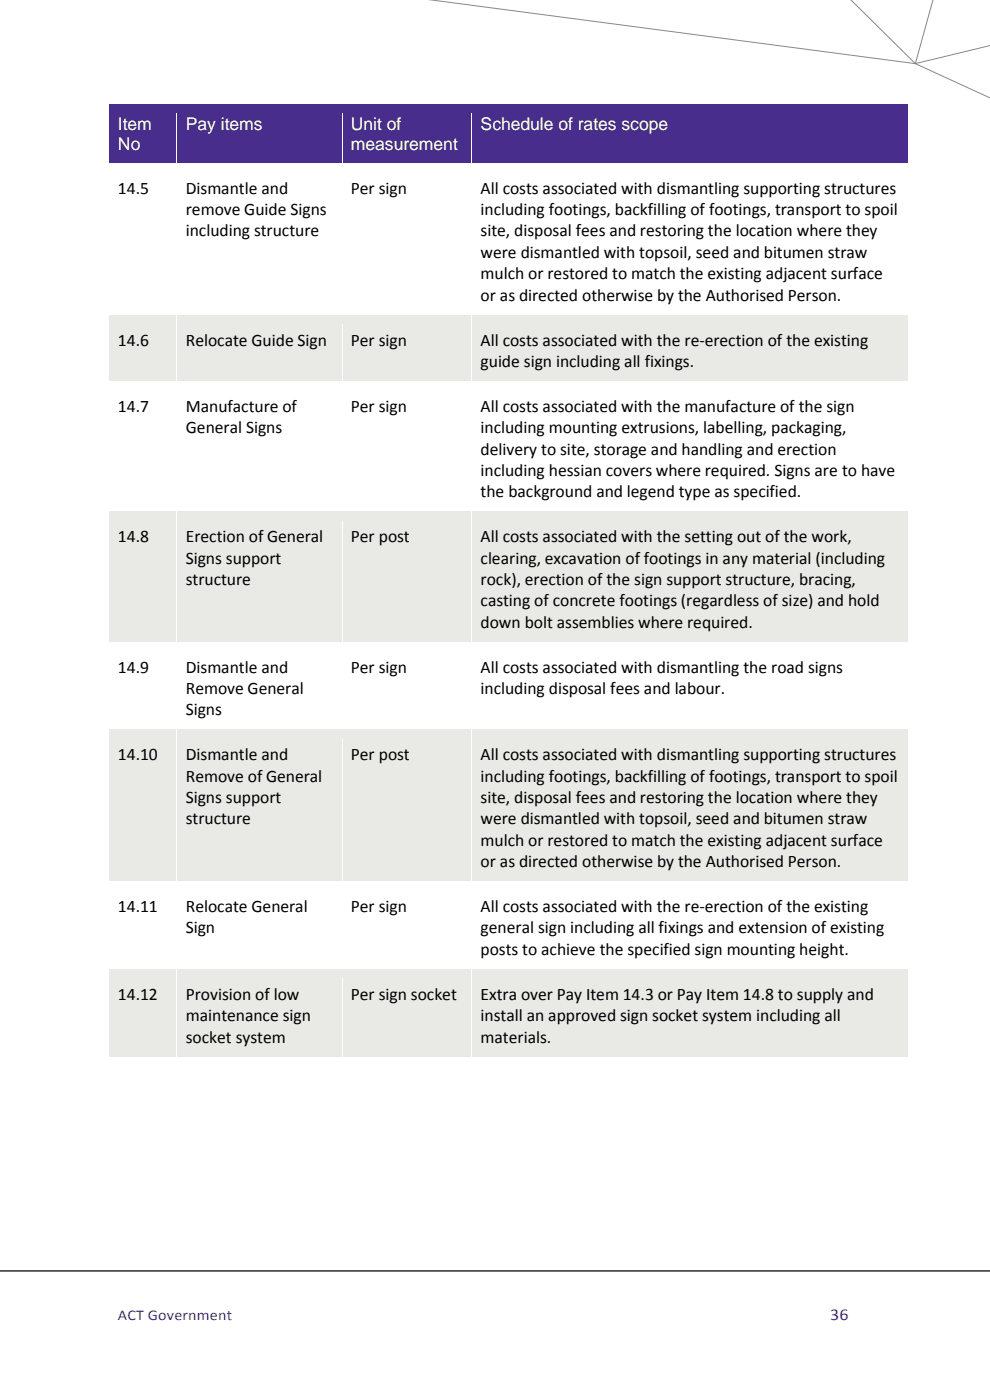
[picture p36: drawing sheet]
<svg xmlns="http://www.w3.org/2000/svg" width="210mm" height="297mm" viewBox="0 0 210 297" stroke-linecap="round" stroke-linejoin="round" font-family="sans-serif">
<defs><g id="words">
<g font-size="3.7" fill="#fff">
<text x="25" y="27.5">Item</text>
<text x="39.4" y="27.5">Pay items</text>
<text x="74.4" y="27.5">Unit of</text>
<text x="102" y="27.5">Schedule of rates scope</text>
<text x="25" y="31.8">No</text>
<text x="74.4" y="31.8">measurement</text>
</g>
<g font-size="3.7">
<text x="25" y="41.2">14.5</text>
<text x="39.4" y="41.2">Dismantle and</text>
<text x="74.4" y="41.2">Per sign</text>
<text x="102" y="41.2">All costs associated with dismantling supporting structures</text>
<text x="39.4" y="45.6">remove Guide Signs</text>
<text x="102" y="45.6">including footings, backfilling of footings, transport to spoil</text>
<text x="39.4" y="50.2">including structure</text>
<text x="102" y="50.2">site, disposal fees and restoring the location where they</text>
<text x="102" y="54.7">were dismantled with topsoil, seed and bitumen straw</text>
<text x="102" y="59.2">mulch or restored to match the existing adjacent surface</text>
<text x="102" y="63.8">or as directed otherwise by the Authorised Person.</text>
<text x="25" y="73.3">14.6</text>
<text x="39.4" y="73.3">Relocate Guide Sign</text>
<text x="74.4" y="73.3">Per sign</text>
<text x="102" y="73.3">All costs associated with the re-erection of the existing</text>
<text x="102" y="77.8">guide sign including all fixings.</text>
<text x="25" y="87.4">14.7</text>
<text x="39.4" y="87.4">Manufacture of</text>
<text x="74.4" y="87.4">Per sign</text>
<text x="102" y="87.4">All costs associated with the manufacture of the sign</text>
<text x="39.4" y="91.9">General Signs</text>
<text x="102" y="91.9">including mounting extrusions, labelling, packaging,</text>
<text x="102" y="96.4">delivery to site, storage and handling and erection</text>
<text x="102" y="101">including hessian covers where required. Signs are to have</text>
<text x="102" y="105.5">the background and legend type as specified.</text>
<text x="25" y="115.1">14.8</text>
<text x="39.4" y="115.1">Erection of General</text>
<text x="39.4" y="119.6">Signs support</text>
<text x="74.4" y="115.1">Per post</text>
<text x="102" y="115.1">All costs associated with the setting out of the work,</text>
<text x="102" y="119.6">clearing, excavation of footings in any material (including</text>
<text x="39.4" y="124.1">structure</text>
<text x="102" y="124.1">rock), erection of the sign support structure, bracing,</text>
<text x="102" y="128.6">casting of concrete footings (regardless of size) and hold</text>
<text x="102" y="133.2">down bolt assemblies where required.</text>
<text x="25" y="142.7">14.9</text>
<text x="39.4" y="142.7">Dismantle and</text>
<text x="74.4" y="142.7">Per sign</text>
<text x="102" y="142.7">All costs associated with dismantling the road signs</text>
<text x="39.4" y="147.3">Remove General</text>
<text x="102" y="147.3">including disposal fees and labour.</text>
<text x="39.4" y="151.7">Signs</text>
<text x="25" y="161.3">14.10</text>
<text x="39.4" y="161.3">Dismantle and</text>
<text x="74.4" y="161.3">Per post</text>
<text x="102" y="161.3">All costs associated with dismantling supporting structures</text>
<text x="39.4" y="165.8">Remove of General</text>
<text x="102" y="165.8">including footings, backfilling of footings, transport to spoil</text>
<text x="39.4" y="170.4">Signs support</text>
<text x="102" y="170.4">site, disposal fees and restoring the location where they</text>
<text x="39.4" y="174.9">structure</text>
<text x="102" y="174.9">were dismantled with topsoil, seed and bitumen straw</text>
<text x="102" y="179.4">mulch or restored to match the existing adjacent surface</text>
<text x="102" y="183.9">or as directed otherwise by the Authorised Person.</text>
<text x="25" y="193.5">14.11</text>
<text x="39.4" y="193.5">Relocate General</text>
<text x="74.4" y="193.5">Per sign</text>
<text x="102" y="193.5">All costs associated with the re-erection of the existing</text>
<text x="39.4" y="198">Sign</text>
<text x="102" y="198">general sign including all fixings and extension of existing</text>
<text x="102" y="202.5">posts to achieve the specified sign mounting height.</text>
<text x="25" y="212.1">14.12</text>
<text x="39.4" y="212.1">Provision of low</text>
<text x="74.4" y="212.1">Per sign socket</text>
<text x="102" y="212.1">Extra over Pay Item 14.3 or Pay Item 14.8 to supply and</text>
<text x="39.4" y="216.6">maintenance sign</text>
<text x="39.4" y="221.2">socket system</text>
<text x="102" y="216.6">install an approved sign socket system including all</text>
<text x="102" y="221.2">materials.</text>
</g>
<text font-size="3.5" fill="#482d8c" x="176.1" y="279.9">36</text>
<text font-size="3.2" fill="#482d8c" x="25" y="279.9">ACT Government</text>
</g></defs>
<path d="M91.2 -.1l103 13.6M180.5 -.1l13.7 13.6M197.9 -.1l-3.7 13.6 15.9-3.8M194.2 13.5l15.9 7.3" fill="none" stroke="#878787" stroke-width=".21"/>
<path d="M0 269.6h210" fill="none" stroke="#000" stroke-width=".26"/>
<g fill="#482d8c">
<path d="M23.1 22.1h14.3v12.5h-14.3z" fill-rule="evenodd"/>
<path d="M25 24.1h10.6v4.3h-10.6z" fill-rule="evenodd"/>
<path d="M25 28.4h10.6v4.2h-10.6z" fill-rule="evenodd"/>
<path d="M37.6 22.1h34.8v12.5h-34.8z" fill-rule="evenodd"/>
<path d="M39.4 24.1h31.2v4.3h-31.2z" fill-rule="evenodd"/>
<path d="M72.6 22.1h27.4v12.5h-27.4z" fill-rule="evenodd"/>
<path d="M74.4 24.1h23.7v4.3h-23.7z" fill-rule="evenodd"/>
<path d="M74.4 28.4h23.7v4.2h-23.7z" fill-rule="evenodd"/>
<path d="M100.1 22.1h92.5v12.5h-92.5z" fill-rule="evenodd"/>
<path d="M102 24.1h88.7v4.3h-88.7z" fill-rule="evenodd"/>
<path d="M23.1 22.1h14.3v2h-14.3z" fill-rule="evenodd"/>
</g>
<path d="M37.4 22.1h.2v2h-.2z" fill-rule="evenodd" fill="#fff"/>
<path d="M37.4 22.1h35.1v2h-35.1z" fill-rule="evenodd" fill="#482d8c"/>
<path d="M72.5 22.1h.2v2h-.2z" fill-rule="evenodd" fill="#fff"/>
<path d="M72.5 22.1h27.5v2h-27.5z" fill-rule="evenodd" fill="#482d8c"/>
<path d="M100 22.1h.1v2h-.1z" fill-rule="evenodd" fill="#fff"/>
<g fill="#482d8c">
<path d="M100 22.1h92.6v2h-92.6z" fill-rule="evenodd"/>
<path d="M23.1 32.6h14.4v2h-14.4z" fill-rule="evenodd"/>
<path d="M37.5 32.6h35.1v2h-35.1z" fill-rule="evenodd"/>
</g>
<path d="M37.4 24.1h.2v10.5h-.2z" fill-rule="evenodd" fill="#fff"/>
<path d="M72.6 32.6h27.5v2h-27.5z" fill-rule="evenodd" fill="#482d8c"/>
<path d="M72.5 24.1h.2v10.5h-.2z" fill-rule="evenodd" fill="#fff"/>
<path d="M100.1 32.6h92.5v2h-92.5z" fill-rule="evenodd" fill="#482d8c"/>
<g fill="#fff">
<path d="M100 24.1h.1v10.5h-.1z" fill-rule="evenodd"/>
<path d="M23.1 34.6h14.3v32.2h-14.3z" fill-rule="evenodd"/>
<path d="M25 36.6h10.6v5.6h-10.6z" fill-rule="evenodd"/>
<path d="M37.6 34.6h34.8v32.2h-34.8z" fill-rule="evenodd"/>
<path d="M39.4 36.6h31.2v5.6h-31.2z" fill-rule="evenodd"/>
<path d="M39.4 42.2h31.2v4.5h-31.2z" fill-rule="evenodd"/>
<path d="M39.4 46.7h31.2v4.5h-31.2z" fill-rule="evenodd"/>
<path d="M72.6 34.6h27.4v32.2h-27.4z" fill-rule="evenodd"/>
<path d="M74.4 36.6h23.7v5.6h-23.7z" fill-rule="evenodd"/>
<path d="M100.1 34.6h92.5v32.2h-92.5z" fill-rule="evenodd"/>
<path d="M102 36.6h88.7v5.6h-88.7z" fill-rule="evenodd"/>
<path d="M102 42.2h88.7v4.5h-88.7z" fill-rule="evenodd"/>
<path d="M102 46.7h88.7v4.5h-88.7z" fill-rule="evenodd"/>
<path d="M102 51.2h88.7v4.6h-88.7z" fill-rule="evenodd"/>
<path d="M102 55.8h88.7v4.5h-88.7z" fill-rule="evenodd"/>
<path d="M102 60.3h88.7v4.5h-88.7z" fill-rule="evenodd"/>
<path d="M23.1 34.6h14.3v2h-14.3z" fill-rule="evenodd"/>
<path d="M37.4 34.6h.2v2h-.2z" fill-rule="evenodd"/>
<path d="M37.6 34.6h34.9v2h-34.9z" fill-rule="evenodd"/>
<path d="M72.5 34.6h.2v2h-.2z" fill-rule="evenodd"/>
<path d="M72.7 34.6h27.3v2h-27.3z" fill-rule="evenodd"/>
<path d="M100 34.6h.1v2h-.1z" fill-rule="evenodd"/>
<path d="M100.1 34.6h92.5v2h-92.5z" fill-rule="evenodd"/>
<path d="M23.1 64.8h14.4v2h-14.4z" fill-rule="evenodd"/>
<path d="M37.5 64.8h35.1v2h-35.1z" fill-rule="evenodd"/>
<path d="M37.4 36.6h.2v30.2h-.2z" fill-rule="evenodd"/>
<path d="M72.6 64.8h27.5v2h-27.5z" fill-rule="evenodd"/>
<path d="M72.5 36.6h.2v30.2h-.2z" fill-rule="evenodd"/>
<path d="M100.1 64.8h92.5v2h-92.5z" fill-rule="evenodd"/>
<path d="M100 36.6h.1v30.2h-.1z" fill-rule="evenodd"/>
</g>
<g fill="#e9e9e6">
<path d="M23.1 66.8h14.3v14.1h-14.3z" fill-rule="evenodd"/>
<path d="M25 68.8h10.6v5.5h-10.6z" fill-rule="evenodd"/>
<path d="M37.6 66.8h34.8v14.1h-34.8z" fill-rule="evenodd"/>
<path d="M39.4 68.8h31.2v5.5h-31.2z" fill-rule="evenodd"/>
<path d="M72.6 66.8h27.4v14.1h-27.4z" fill-rule="evenodd"/>
<path d="M74.4 68.8h23.7v5.5h-23.7z" fill-rule="evenodd"/>
<path d="M100.1 66.8h92.5v14.1h-92.5z" fill-rule="evenodd"/>
<path d="M102 68.8h88.7v5.5h-88.7z" fill-rule="evenodd"/>
<path d="M102 74.3h88.7v4.6h-88.7z" fill-rule="evenodd"/>
<path d="M23.1 66.8h14.3v2h-14.3z" fill-rule="evenodd"/>
</g>
<path d="M37.4 66.8h.2v2h-.2z" fill-rule="evenodd" fill="#fff"/>
<path d="M37.6 66.8h34.9v2h-34.9z" fill-rule="evenodd" fill="#e9e9e6"/>
<path d="M72.5 66.8h.2v2h-.2z" fill-rule="evenodd" fill="#fff"/>
<path d="M72.7 66.8h27.3v2h-27.3z" fill-rule="evenodd" fill="#e9e9e6"/>
<path d="M100 66.8h.1v2h-.1z" fill-rule="evenodd" fill="#fff"/>
<g fill="#e9e9e6">
<path d="M100.1 66.8h92.5v2h-92.5z" fill-rule="evenodd"/>
<path d="M23.1 78.9h14.4v2h-14.4z" fill-rule="evenodd"/>
<path d="M37.5 78.9h35.1v2h-35.1z" fill-rule="evenodd"/>
</g>
<path d="M37.4 68.8h.2v12.1h-.2z" fill-rule="evenodd" fill="#fff"/>
<path d="M72.6 78.9h27.5v2h-27.5z" fill-rule="evenodd" fill="#e9e9e6"/>
<path d="M72.5 68.8h.2v12.1h-.2z" fill-rule="evenodd" fill="#fff"/>
<path d="M100.1 78.9h92.5v2h-92.5z" fill-rule="evenodd" fill="#e9e9e6"/>
<g fill="#fff">
<path d="M100 68.8h.1v12.1h-.1z" fill-rule="evenodd"/>
<path d="M23.1 80.9h14.3v27.6h-14.3z" fill-rule="evenodd"/>
<path d="M25 82.9h10.6v5.5h-10.6z" fill-rule="evenodd"/>
<path d="M37.6 80.9h34.8v27.6h-34.8z" fill-rule="evenodd"/>
<path d="M39.4 82.9h31.2v5.5h-31.2z" fill-rule="evenodd"/>
<path d="M39.4 88.4h31.2v4.6h-31.2z" fill-rule="evenodd"/>
<path d="M72.6 80.9h27.4v27.6h-27.4z" fill-rule="evenodd"/>
<path d="M74.4 82.9h23.7v5.5h-23.7z" fill-rule="evenodd"/>
<path d="M100.1 80.9h92.5v27.6h-92.5z" fill-rule="evenodd"/>
<path d="M102 82.9h88.7v5.5h-88.7z" fill-rule="evenodd"/>
<path d="M102 88.4h88.7v4.6h-88.7z" fill-rule="evenodd"/>
<path d="M102 93h88.7v4.5h-88.7z" fill-rule="evenodd"/>
<path d="M102 97.5h88.7v4.5h-88.7z" fill-rule="evenodd"/>
<path d="M102 102h88.7v4.5h-88.7z" fill-rule="evenodd"/>
<path d="M23.1 80.9h14.3v2h-14.3z" fill-rule="evenodd"/>
<path d="M37.4 80.9h.2v2h-.2z" fill-rule="evenodd"/>
<path d="M37.6 80.9h34.9v2h-34.9z" fill-rule="evenodd"/>
<path d="M72.5 80.9h.2v2h-.2z" fill-rule="evenodd"/>
<path d="M72.7 80.9h27.3v2h-27.3z" fill-rule="evenodd"/>
<path d="M100 80.9h.1v2h-.1z" fill-rule="evenodd"/>
<path d="M100.1 80.9h92.5v2h-92.5z" fill-rule="evenodd"/>
<path d="M23.1 106.6h14.4v2h-14.4z" fill-rule="evenodd"/>
<path d="M37.5 106.6h35.1v2h-35.1z" fill-rule="evenodd"/>
<path d="M37.4 82.9h.2v25.7h-.2z" fill-rule="evenodd"/>
<path d="M72.6 106.6h27.5v2h-27.5z" fill-rule="evenodd"/>
<path d="M72.5 82.9h.2v25.7h-.2z" fill-rule="evenodd"/>
<path d="M100.1 106.6h92.5v2h-92.5z" fill-rule="evenodd"/>
<path d="M100 82.9h.1v25.7h-.1z" fill-rule="evenodd"/>
</g>
<g fill="#e9e9e6">
<path d="M23.1 108.6h14.3v27.6h-14.3z" fill-rule="evenodd"/>
<path d="M25 110.5h10.6v5.6h-10.6z" fill-rule="evenodd"/>
<path d="M37.6 108.6h34.8v27.6h-34.8z" fill-rule="evenodd"/>
<path d="M39.4 110.5h31.2v5.6h-31.2z" fill-rule="evenodd"/>
<path d="M39.4 116.1h31.2v4.5h-31.2z" fill-rule="evenodd"/>
<path d="M39.4 120.6h31.2v4.6h-31.2z" fill-rule="evenodd"/>
<path d="M72.6 108.6h27.4v27.6h-27.4z" fill-rule="evenodd"/>
<path d="M74.4 110.5h23.7v5.6h-23.7z" fill-rule="evenodd"/>
<path d="M100.1 108.6h92.5v27.6h-92.5z" fill-rule="evenodd"/>
<path d="M102 110.5h88.7v5.6h-88.7z" fill-rule="evenodd"/>
<path d="M102 116.1h88.7v4.5h-88.7z" fill-rule="evenodd"/>
<path d="M102 120.6h88.7v4.6h-88.7z" fill-rule="evenodd"/>
<path d="M102 125.2h88.7v4.5h-88.7z" fill-rule="evenodd"/>
<path d="M102 129.7h88.7v4.5h-88.7z" fill-rule="evenodd"/>
<path d="M23.1 108.6h14.3v1.9h-14.3z" fill-rule="evenodd"/>
</g>
<path d="M37.4 108.6h.2v1.9h-.2z" fill-rule="evenodd" fill="#fff"/>
<path d="M37.6 108.6h34.9v1.9h-34.9z" fill-rule="evenodd" fill="#e9e9e6"/>
<path d="M72.5 108.6h.2v1.9h-.2z" fill-rule="evenodd" fill="#fff"/>
<path d="M72.7 108.6h27.3v1.9h-27.3z" fill-rule="evenodd" fill="#e9e9e6"/>
<path d="M100 108.6h.1v1.9h-.1z" fill-rule="evenodd" fill="#fff"/>
<g fill="#e9e9e6">
<path d="M100.1 108.6h92.5v1.9h-92.5z" fill-rule="evenodd"/>
<path d="M23.1 134.2h14.4v2h-14.4z" fill-rule="evenodd"/>
<path d="M37.5 134.2h35.1v2h-35.1z" fill-rule="evenodd"/>
</g>
<path d="M37.4 110.5h.2v25.7h-.2z" fill-rule="evenodd" fill="#fff"/>
<path d="M72.6 134.2h27.5v2h-27.5z" fill-rule="evenodd" fill="#e9e9e6"/>
<path d="M72.5 110.5h.2v25.7h-.2z" fill-rule="evenodd" fill="#fff"/>
<path d="M100.1 134.2h92.5v2h-92.5z" fill-rule="evenodd" fill="#e9e9e6"/>
<g fill="#fff">
<path d="M100 110.5h.1v25.7h-.1z" fill-rule="evenodd"/>
<path d="M23.1 136.2h14.3v18.6h-14.3z" fill-rule="evenodd"/>
<path d="M25 138.2h10.6v5.6h-10.6z" fill-rule="evenodd"/>
<path d="M37.6 136.2h34.8v18.6h-34.8z" fill-rule="evenodd"/>
<path d="M39.4 138.2h31.2v5.6h-31.2z" fill-rule="evenodd"/>
<path d="M39.4 143.8h31.2v4.5h-31.2z" fill-rule="evenodd"/>
<path d="M39.4 148.3h31.2v4.5h-31.2z" fill-rule="evenodd"/>
<path d="M72.6 136.2h27.4v18.6h-27.4z" fill-rule="evenodd"/>
<path d="M74.4 138.2h23.7v5.6h-23.7z" fill-rule="evenodd"/>
<path d="M100.1 136.2h92.5v18.6h-92.5z" fill-rule="evenodd"/>
<path d="M102 138.2h88.7v5.6h-88.7z" fill-rule="evenodd"/>
<path d="M102 143.8h88.7v4.5h-88.7z" fill-rule="evenodd"/>
<path d="M23.1 136.2h14.3v2h-14.3z" fill-rule="evenodd"/>
<path d="M37.4 136.2h.2v2h-.2z" fill-rule="evenodd"/>
<path d="M37.6 136.2h34.9v2h-34.9z" fill-rule="evenodd"/>
<path d="M72.5 136.2h.2v2h-.2z" fill-rule="evenodd"/>
<path d="M72.7 136.2h27.3v2h-27.3z" fill-rule="evenodd"/>
<path d="M100 136.2h.1v2h-.1z" fill-rule="evenodd"/>
<path d="M100.1 136.2h92.5v2h-92.5z" fill-rule="evenodd"/>
<path d="M23.1 152.8h14.4v2h-14.4z" fill-rule="evenodd"/>
<path d="M37.5 152.8h35.1v2h-35.1z" fill-rule="evenodd"/>
<path d="M37.4 138.2h.2v16.6h-.2z" fill-rule="evenodd"/>
<path d="M72.6 152.8h27.5v2h-27.5z" fill-rule="evenodd"/>
<path d="M72.5 138.2h.2v16.6h-.2z" fill-rule="evenodd"/>
<path d="M100.1 152.8h92.5v2h-92.5z" fill-rule="evenodd"/>
<path d="M100 138.2h.1v16.6h-.1z" fill-rule="evenodd"/>
</g>
<g fill="#e9e9e6">
<path d="M23.1 154.8h14.3v32.2h-14.3z" fill-rule="evenodd"/>
<path d="M25 156.8h10.6v5.6h-10.6z" fill-rule="evenodd"/>
<path d="M37.6 154.8h34.8v32.2h-34.8z" fill-rule="evenodd"/>
<path d="M39.4 156.8h31.2v5.6h-31.2z" fill-rule="evenodd"/>
<path d="M39.4 162.4h31.2v4.5h-31.2z" fill-rule="evenodd"/>
<path d="M39.4 166.9h31.2v4.5h-31.2z" fill-rule="evenodd"/>
<path d="M39.4 171.4h31.2v4.6h-31.2z" fill-rule="evenodd"/>
<path d="M72.6 154.8h27.4v32.2h-27.4z" fill-rule="evenodd"/>
<path d="M74.4 156.8h23.7v5.6h-23.7z" fill-rule="evenodd"/>
<path d="M100.1 154.8h92.5v32.2h-92.5z" fill-rule="evenodd"/>
<path d="M102 156.8h88.7v5.6h-88.7z" fill-rule="evenodd"/>
<path d="M102 162.4h88.7v4.5h-88.7z" fill-rule="evenodd"/>
<path d="M102 166.9h88.7v4.5h-88.7z" fill-rule="evenodd"/>
<path d="M102 171.4h88.7v4.6h-88.7z" fill-rule="evenodd"/>
<path d="M102 176h88.7v4.4h-88.7z" fill-rule="evenodd"/>
<path d="M102 180.4h88.7v4.6h-88.7z" fill-rule="evenodd"/>
<path d="M23.1 154.8h14.3v2h-14.3z" fill-rule="evenodd"/>
</g>
<path d="M37.4 154.8h.2v2h-.2z" fill-rule="evenodd" fill="#fff"/>
<path d="M37.6 154.8h34.9v2h-34.9z" fill-rule="evenodd" fill="#e9e9e6"/>
<path d="M72.5 154.8h.2v2h-.2z" fill-rule="evenodd" fill="#fff"/>
<path d="M72.7 154.8h27.3v2h-27.3z" fill-rule="evenodd" fill="#e9e9e6"/>
<path d="M100 154.8h.1v2h-.1z" fill-rule="evenodd" fill="#fff"/>
<g fill="#e9e9e6">
<path d="M100.1 154.8h92.5v2h-92.5z" fill-rule="evenodd"/>
<path d="M23.1 185h14.4v2h-14.4z" fill-rule="evenodd"/>
<path d="M37.5 185h35.1v2h-35.1z" fill-rule="evenodd"/>
</g>
<path d="M37.4 156.8h.2v30.2h-.2z" fill-rule="evenodd" fill="#fff"/>
<path d="M72.6 185h27.5v2h-27.5z" fill-rule="evenodd" fill="#e9e9e6"/>
<path d="M72.5 156.8h.2v30.2h-.2z" fill-rule="evenodd" fill="#fff"/>
<path d="M100.1 185h92.5v2h-92.5z" fill-rule="evenodd" fill="#e9e9e6"/>
<g fill="#fff">
<path d="M100 156.8h.1v30.2h-.1z" fill-rule="evenodd"/>
<path d="M23.1 187h14.3v18.6h-14.3z" fill-rule="evenodd"/>
<path d="M25 189h10.6v5.5h-10.6z" fill-rule="evenodd"/>
<path d="M37.6 187h34.8v18.6h-34.8z" fill-rule="evenodd"/>
<path d="M39.4 189h31.2v5.5h-31.2z" fill-rule="evenodd"/>
<path d="M39.4 194.5h31.2v4.6h-31.2z" fill-rule="evenodd"/>
<path d="M72.6 187h27.4v18.6h-27.4z" fill-rule="evenodd"/>
<path d="M74.4 189h23.7v5.5h-23.7z" fill-rule="evenodd"/>
<path d="M100.1 187h92.5v18.6h-92.5z" fill-rule="evenodd"/>
<path d="M102 189h88.7v5.5h-88.7z" fill-rule="evenodd"/>
<path d="M102 194.5h88.7v4.6h-88.7z" fill-rule="evenodd"/>
<path d="M102 199.1h88.7v4.5h-88.7z" fill-rule="evenodd"/>
<path d="M23.1 187h14.3v2h-14.3z" fill-rule="evenodd"/>
<path d="M37.4 187h.2v2h-.2z" fill-rule="evenodd"/>
<path d="M37.6 187h34.9v2h-34.9z" fill-rule="evenodd"/>
<path d="M72.5 187h.2v2h-.2z" fill-rule="evenodd"/>
<path d="M72.7 187h27.3v2h-27.3z" fill-rule="evenodd"/>
<path d="M100 187h.1v2h-.1z" fill-rule="evenodd"/>
<path d="M100.1 187h92.5v2h-92.5z" fill-rule="evenodd"/>
<path d="M23.1 203.6h14.4v2h-14.4z" fill-rule="evenodd"/>
<path d="M37.5 203.6h35.1v2h-35.1z" fill-rule="evenodd"/>
<path d="M37.4 189h.2v16.6h-.2z" fill-rule="evenodd"/>
<path d="M72.6 203.6h27.5v2h-27.5z" fill-rule="evenodd"/>
<path d="M72.5 189h.2v16.6h-.2z" fill-rule="evenodd"/>
<path d="M100.1 203.6h92.5v2h-92.5z" fill-rule="evenodd"/>
<path d="M100 189h.1v16.6h-.1z" fill-rule="evenodd"/>
</g>
<g fill="#e9e9e6">
<path d="M23.1 205.6h14.3v18.6h-14.3z" fill-rule="evenodd"/>
<path d="M25 207.6h10.6v5.6h-10.6z" fill-rule="evenodd"/>
<path d="M37.6 205.6h34.8v18.6h-34.8z" fill-rule="evenodd"/>
<path d="M39.4 207.6h31.2v5.6h-31.2z" fill-rule="evenodd"/>
<path d="M39.4 213.2h31.2v4.5h-31.2z" fill-rule="evenodd"/>
<path d="M39.4 217.7h31.2v4.5h-31.2z" fill-rule="evenodd"/>
<path d="M72.6 205.6h27.4v18.6h-27.4z" fill-rule="evenodd"/>
<path d="M74.4 207.6h23.7v5.6h-23.7z" fill-rule="evenodd"/>
<path d="M100.1 205.6h92.5v18.6h-92.5z" fill-rule="evenodd"/>
<path d="M102 207.6h88.7v5.6h-88.7z" fill-rule="evenodd"/>
<path d="M102 213.2h88.7v4.5h-88.7z" fill-rule="evenodd"/>
<path d="M102 217.7h88.7v4.5h-88.7z" fill-rule="evenodd"/>
<path d="M23.1 205.6h14.3v2h-14.3z" fill-rule="evenodd"/>
</g>
<path d="M37.4 205.6h.2v2h-.2z" fill-rule="evenodd" fill="#fff"/>
<path d="M37.6 205.6h34.9v2h-34.9z" fill-rule="evenodd" fill="#e9e9e6"/>
<path d="M72.5 205.6h.2v2h-.2z" fill-rule="evenodd" fill="#fff"/>
<path d="M72.7 205.6h27.3v2h-27.3z" fill-rule="evenodd" fill="#e9e9e6"/>
<path d="M100 205.6h.1v2h-.1z" fill-rule="evenodd" fill="#fff"/>
<g fill="#e9e9e6">
<path d="M100.1 205.6h92.5v2h-92.5z" fill-rule="evenodd"/>
<path d="M23.1 222.2h14.4v2h-14.4z" fill-rule="evenodd"/>
<path d="M37.5 222.2h35.1v2h-35.1z" fill-rule="evenodd"/>
</g>
<path d="M37.4 207.6h.2v16.6h-.2z" fill-rule="evenodd" fill="#fff"/>
<path d="M72.6 222.2h27.5v2h-27.5z" fill-rule="evenodd" fill="#e9e9e6"/>
<path d="M72.5 207.6h.2v16.6h-.2z" fill-rule="evenodd" fill="#fff"/>
<path d="M100.1 222.2h92.5v2h-92.5z" fill-rule="evenodd" fill="#e9e9e6"/>
<path d="M100 207.6h.1v16.6h-.1z" fill-rule="evenodd" fill="#fff"/>
<use href="#words"/>
</svg>
